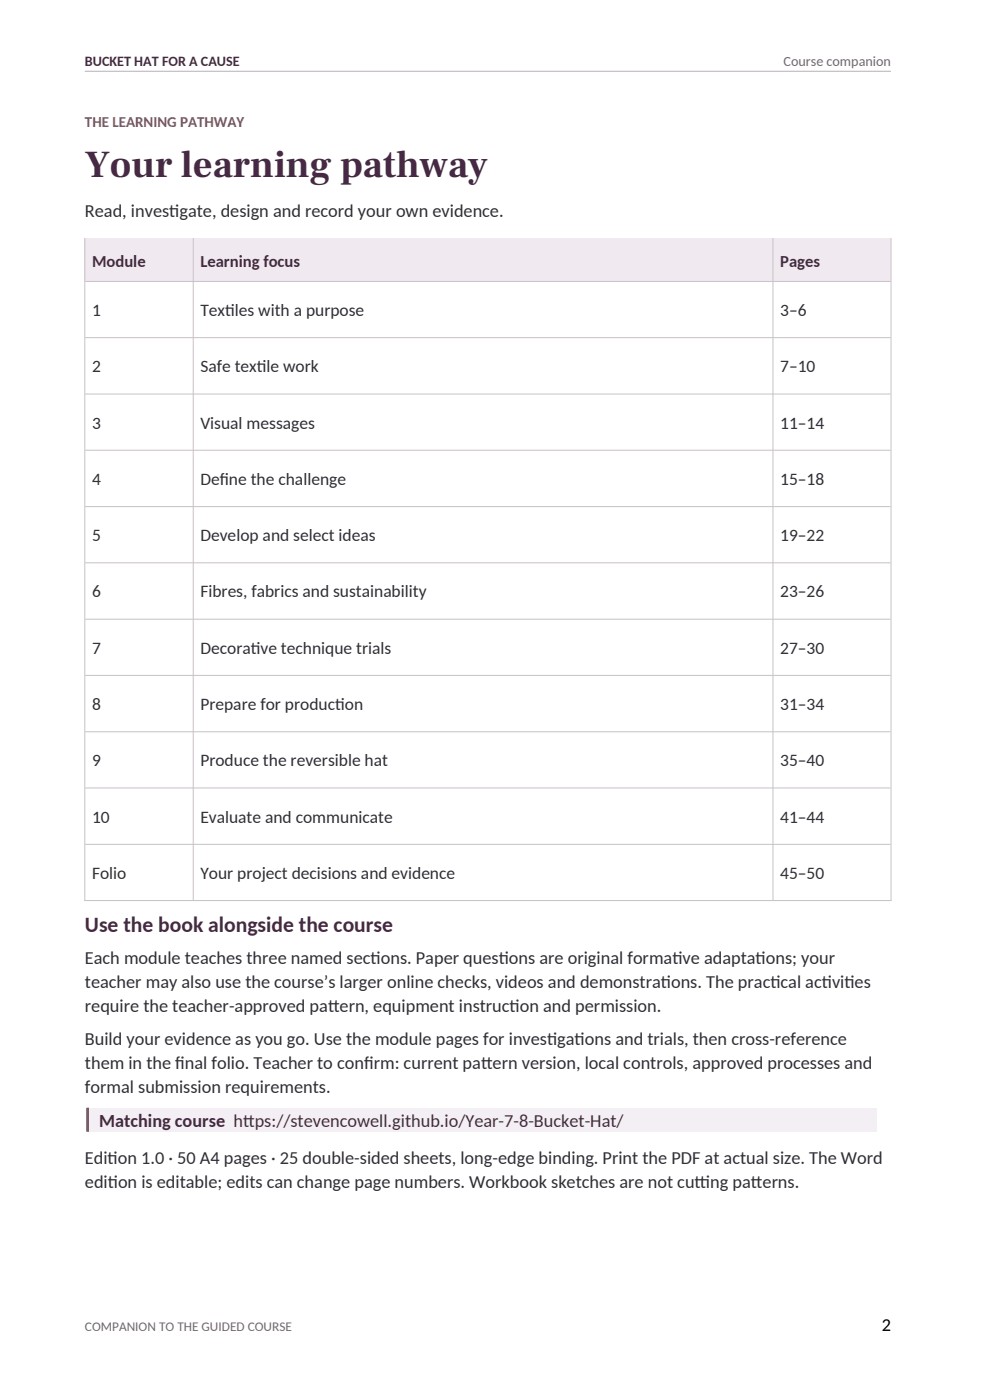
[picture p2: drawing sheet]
<svg xmlns="http://www.w3.org/2000/svg" width="210mm" height="297mm" viewBox="0 0 210 297" stroke-linecap="round" stroke-linejoin="round" font-family="sans-serif">
<defs><g id="words">
<text font-size="8.1" fill="#472845" x="18" y="37.6">Your learning pathway</text>
<text font-size="4.6" fill="#472845" x="18" y="197.6">Use the book alongside the course</text>
<g font-size="3.9" fill="#302e35">
<text x="18" y="45.9">Read, invest</text>
<text x="35.9" y="45.9">igate, design and record your own evidence.</text>
<text x="18" y="204.5">Each module teaches three named sect</text>
<text x="18" y="209.6">teacher may also use the course’s larger online checks, videos and demonstrat</text>
<text x="78.6" y="204.5">ions. Paper quest</text>
<text x="105.8" y="204.5">ions are original format</text>
<text x="140.2" y="209.6">ions. The pract</text>
<text x="142.6" y="204.5">ive adaptat</text>
<text x="160.3" y="204.5">ions; your</text>
<text x="163.4" y="209.6">ical act ies</text>
<text x="174.3" y="209.6">ivit</text>
<text x="18" y="214.6">require the teacher-approved pat</text>
<text x="69.6" y="214.6">tern, equipment instruct</text>
<text x="108.1" y="214.6">ion and permission.</text>
<text x="18" y="221.8">Build your evidence as you go. Use the module pages for invest</text>
<text x="116.1" y="221.8">igat</text>
<text x="121.9" y="221.8">ions and trials, then cross-reference</text>
<text x="18" y="226.8">them in the f</text>
<text x="37.2" y="226.8">inal folio. Teacher to conf</text>
<text x="77.2" y="226.8">irm: current pat</text>
<text x="102" y="226.8">tern version, local controls, approved processes and</text>
<text x="18" y="231.9">formal submission requirements.</text>
<text x="18" y="246.9">Edit</text>
<text x="18" y="252">edit</text>
<text x="22.8" y="246.9">ion 1.0 · 50 A4 pages · 25 double-sided sheets, long-edge binding. Print the PDF at actual size. The Word</text>
<text x="22.9" y="252">ion is editable; edits can change page numbers. Workbook sketches are not cut</text>
<text x="147.4" y="252">t</text>
<text x="147.4" y="252">ing pat</text>
<text x="159.3" y="252">terns.</text>
</g>
<g font-size="3.9" fill="#472845">
<text x="21" y="239">Matching course ht</text>
<text x="51.6" y="239">tps://stevencowell.github.io/Year-7-8-Bucket-Hat/</text>
</g>
<text font-size="3.9" x="187.1" y="282.5">2</text>
<g font-size="3.7" fill="#302e35">
<text x="19.5" y="67">1</text>
<text x="42.5" y="67">Text</text>
<text x="47.7" y="67">iles with a purpose</text>
<text x="165.5" y="67">3–6</text>
<text x="19.5" y="79">2</text>
<text x="42.5" y="79">Safe text</text>
<text x="54.5" y="79">ile work</text>
<text x="165.5" y="79">7–10</text>
<text x="19.5" y="90.9">3</text>
<text x="42.5" y="90.9">Visual messages</text>
<text x="165.5" y="90.9">11–14</text>
<text x="19.5" y="102.9">4</text>
<text x="42.5" y="102.9">Def</text>
<text x="46.6" y="102.9">ine the challenge</text>
<text x="165.5" y="102.9">15–18</text>
<text x="19.5" y="114.8">5</text>
<text x="42.5" y="114.8">Develop and select ideas</text>
<text x="165.5" y="114.8">19–22</text>
<text x="19.5" y="126.7">6</text>
<text x="42.5" y="126.7">Fibres, fabrics and sustainability</text>
<text x="165.5" y="126.7">23–26</text>
<text x="19.5" y="138.7">7</text>
<text x="42.5" y="138.7">Decorat</text>
<text x="53.2" y="138.7">ive technique trials</text>
<text x="165.5" y="138.7">27–30</text>
<text x="19.5" y="150.6">8</text>
<text x="42.5" y="150.6">Prepare for product</text>
<text x="71.1" y="150.6">ion</text>
<text x="165.5" y="150.6">31–34</text>
<text x="19.5" y="162.6">9</text>
<text x="42.5" y="162.6">Produce the reversible hat</text>
<text x="165.5" y="162.6">35–40</text>
<text x="19.5" y="174.5">10</text>
<text x="42.5" y="174.5">Evaluate and communicate</text>
<text x="165.5" y="174.5">41–44</text>
<text x="19.5" y="186.4">Folio</text>
<text x="42.5" y="186.4">Your project decisions and evidence</text>
<text x="165.5" y="186.4">45–50</text>
</g>
<g font-size="3.5" fill="#472845">
<text x="19.5" y="56.6">Module</text>
<text x="42.5" y="56.6">Learning focus</text>
<text x="165.5" y="56.6">Pages</text>
</g>
<text font-size="3.2" fill="#986139" x="18" y="27">THE LEARNING PATHWAY</text>
<text font-size="3" fill="#472845" x="18" y="14">BUCKET HAT FOR A CAUSE</text>
<text font-size="3" fill="#726571" x="166.2" y="14">Course companion</text>
<text font-size="2.8" fill="#726571" x="18" y="282.5">COMPANION TO THE GUIDED COURSE</text>
</g></defs>
<g fill="#f0e9ef">
<path d="M18 50.5h23v9.1h-23z" fill-rule="evenodd"/>
<path d="M41 50.5h123v9.1h-123z" fill-rule="evenodd"/>
<path d="M164 50.5h25v9.1h-25z" fill-rule="evenodd"/>
</g>
<path d="M18.3 235h167.7v5h-167.7z" fill-rule="evenodd" fill="#f4eff4"/>
<g fill="#f0e9ef">
<path d="M18 50.5h23v9.1h-23z" fill-rule="evenodd"/>
<path d="M41 50.5h123v9.1h-123z" fill-rule="evenodd"/>
<path d="M164 50.5h25v9.1h-25z" fill-rule="evenodd"/>
</g>
<path d="M18.3 235h167.7v5h-167.7z" fill-rule="evenodd" fill="#f4eff4"/>
<g fill="none" stroke="#c9c0c9" stroke-width=".21">
<path d="M18 15.1h171M18 50.5v140.6M18.1 59.7h170.8M41 50.5v140.5M164 50.5v140.5M189 50.5v140.6M18.1 71.6h170.8M18.1 83.6h170.8M18.1 95.5h170.8M18.1 107.5h170.8M18.1 119.4h170.8M18.1 131.4h170.8"/>
<path d="M18.1 143.3h170.8M18.1 155.2h170.8M18.1 167.2h170.8M18.1 179.1h170.8M17.9 191h171.2"/>
</g>
<path d="M18.6 235v5" fill="none" stroke="#986139" stroke-width=".53"/>
<use href="#words"/>
</svg>
